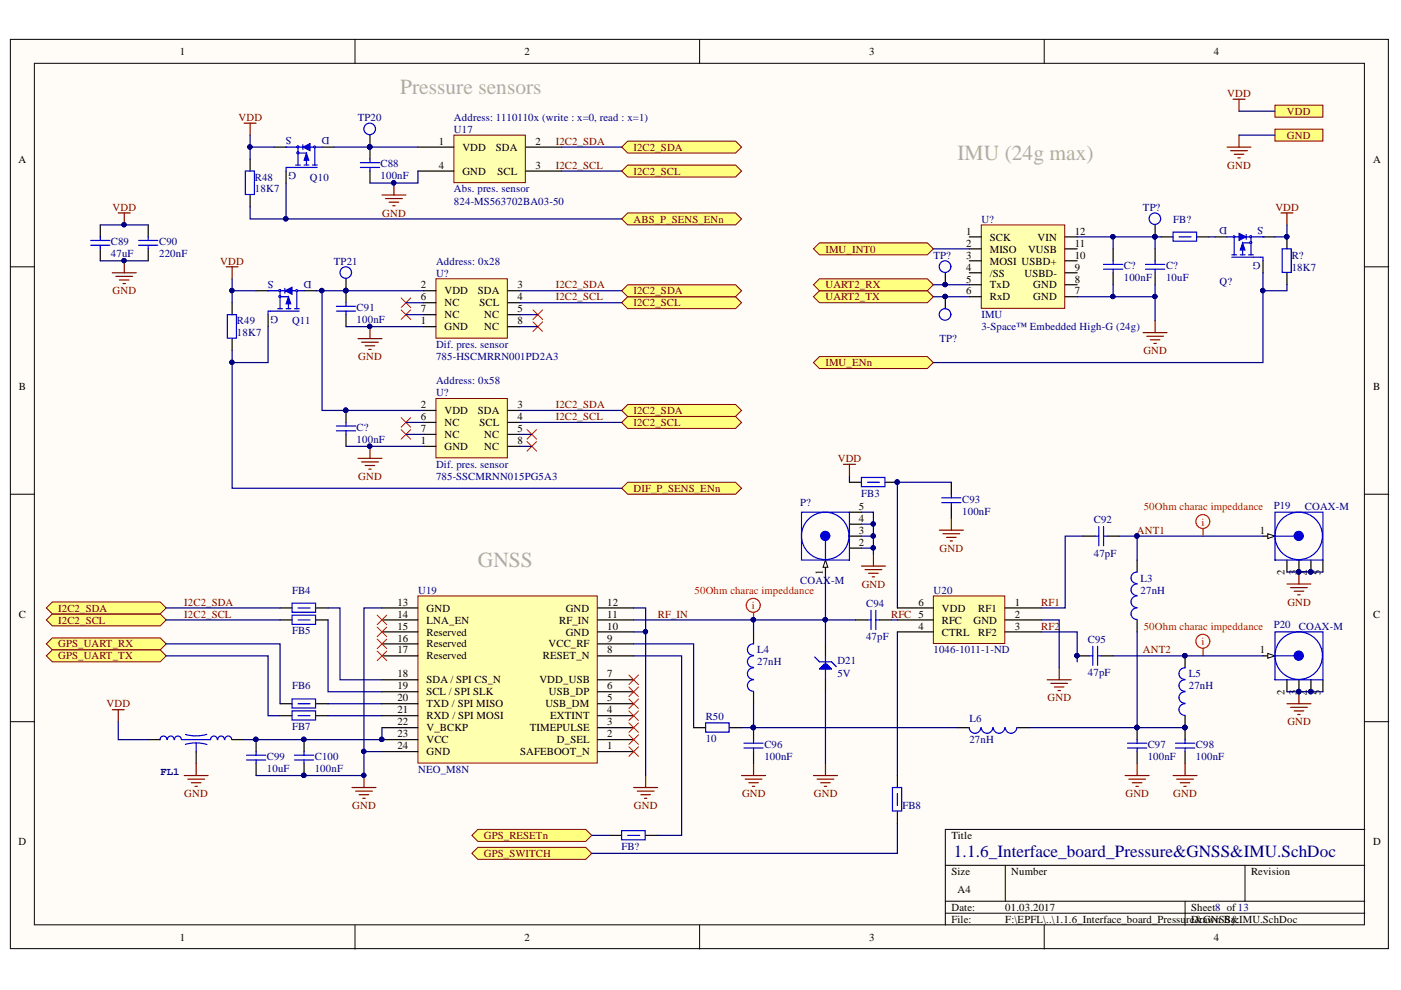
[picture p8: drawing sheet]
<svg xmlns="http://www.w3.org/2000/svg" width="297mm" height="210mm" viewBox="0 0 297 210" stroke-linecap="round" stroke-linejoin="round" font-family="sans-serif">
<defs><g id="words">
<g font-size="4.6" fill="#acb1a2">
<text x="84.8" y="20">Pressure sensors</text>
<text x="203" y="34">IMU (24g max)</text>
<text x="101.3" y="120.3">GNSS</text>
</g>
<text font-size="3.6" fill="#000080" x="202.2" y="181.6">1.1.6_Interface_board_Pressure&amp;GNSS&amp;IMU.SchDoc</text>
<g font-size="2.3">
<text x="38.1" y="11.7">1</text>
<text x="111.2" y="11.7">2</text>
<text x="184.3" y="11.7">3</text>
<text x="257.4" y="11.7">4</text>
<text x="3.9" y="34.5">A</text>
<text x="93" y="30.7">1</text>
<text x="93" y="35.7">4</text>
<text x="98" y="31.9">VDD</text>
<text x="105.1" y="31.9">SDA</text>
<text x="113.5" y="30.7">2</text>
<text x="113.5" y="35.7">3</text>
<text x="291.1" y="34.5">A</text>
<text x="98" y="37">GND</text>
<text x="105.5" y="37">SCL</text>
<text x="204.9" y="49.8">1</text>
<text x="204.9" y="52.3">2</text>
<text x="209.8" y="51">SCK</text>
<text x="209.8" y="53.6">MISO</text>
<text x="218" y="53.6">VUSB</text>
<text x="220" y="51">VIN</text>
<text x="227.9" y="49.8">12</text>
<text x="227.9" y="52.3">11</text>
<text x="204.9" y="57.4">4</text>
<text x="204.9" y="54.8">3</text>
<text x="204.9" y="59.9">5</text>
<text x="209.8" y="58.6">/SS</text>
<text x="209.8" y="56.1">MOSI USBD+</text>
<text x="217.2" y="58.6">USBD-</text>
<text x="227.9" y="54.8">10</text>
<text x="227.9" y="57.4">9</text>
<text x="227.9" y="59.9">8</text>
<text x="89.2" y="61.2">2</text>
<text x="89.2" y="63.7">6</text>
<text x="94.2" y="62.4">VDD</text>
<text x="94.2" y="65">NC</text>
<text x="101.3" y="62.4">SDA</text>
<text x="101.7" y="65">SCL</text>
<text x="109.7" y="61.2">3</text>
<text x="109.7" y="63.7">4</text>
<text x="204.9" y="62.4">6</text>
<text x="209.8" y="63.7">RxD</text>
<text x="209.8" y="61.2">TxD</text>
<text x="219.1" y="63.7">GND</text>
<text x="219.1" y="61.2">GND</text>
<text x="227.9" y="62.4">7</text>
<text x="89.2" y="68.8">1</text>
<text x="89.2" y="66.2">7</text>
<text x="94.2" y="70">GND</text>
<text x="94.2" y="67.5">NC</text>
<text x="102.7" y="67.5">NC</text>
<text x="102.7" y="70">NC</text>
<text x="109.7" y="66.2">5</text>
<text x="109.7" y="68.8">8</text>
<text x="4" y="82.7">B</text>
<text x="291.1" y="82.7">B</text>
<text x="89.2" y="86.5">2</text>
<text x="89.2" y="89">6</text>
<text x="94.2" y="87.8">VDD</text>
<text x="101.3" y="87.8">SDA</text>
<text x="109.7" y="86.5">3</text>
<text x="109.7" y="89">4</text>
<text x="89.2" y="94.1">1</text>
<text x="89.2" y="91.6">7</text>
<text x="94.2" y="95.4">GND</text>
<text x="94.2" y="90.3">NC</text>
<text x="94.2" y="92.8">NC</text>
<text x="101.7" y="90.3">SCL</text>
<text x="102.7" y="92.8">NC</text>
<text x="102.7" y="95.4">NC</text>
<text x="109.7" y="91.6">5</text>
<text x="109.7" y="94.1">8</text>
<text x="182.1" y="108.1">5</text>
<text x="182.1" y="113.2">3</text>
<text x="182.1" y="110.7">4</text>
<text x="267.1" y="113.2">1</text>
<text x="182.1" y="115.7">2</text>
<text x="174.5" y="121.9" transform="rotate(-90 174.5 121.9)">1</text>
<text x="272.4" y="121.9" transform="rotate(-90 272.4 121.9)">2</text>
<text x="274.9" y="121.9" transform="rotate(-90 274.9 121.9)">3</text>
<text x="277.4" y="121.9" transform="rotate(-90 277.4 121.9)">4</text>
<text x="280" y="121.9" transform="rotate(-90 280 121.9)">5</text>
<text x="4" y="130.9">C</text>
<text x="84.2" y="128.4">13</text>
<text x="84.2" y="130.9">14</text>
<text x="90.4" y="129.7">GND</text>
<text x="119.9" y="129.7">GND</text>
<text x="128.7" y="130.9">11</text>
<text x="128.7" y="128.4">12</text>
<text x="194.7" y="128.4">6</text>
<text x="199.7" y="129.7">VDD</text>
<text x="207.4" y="129.7">RF1</text>
<text x="215.2" y="128.4">1</text>
<text x="215.2" y="130.9">2</text>
<text x="291.1" y="130.9">C</text>
<text x="84.2" y="133.5">15</text>
<text x="84.2" y="136">16</text>
<text x="90.4" y="132.2">LNA_EN</text>
<text x="90.4" y="134.7">Reserved</text>
<text x="90.4" y="137.3">Reserved</text>
<text x="116.3" y="137.3">VCC_RF</text>
<text x="118.6" y="132.2">RF_IN</text>
<text x="119.9" y="134.7">GND</text>
<text x="128.7" y="136">9</text>
<text x="128.7" y="133.5">10</text>
<text x="194.7" y="133.5">4</text>
<text x="199.7" y="134.7">CTRL</text>
<text x="199.7" y="132.2">RFC</text>
<text x="206.4" y="132.2">GND</text>
<text x="207.4" y="134.7">RF2</text>
<text x="215.2" y="133.5">3</text>
<text x="84.2" y="138.6">17</text>
<text x="84.2" y="143.6">18</text>
<text x="90.4" y="139.8">Reserved</text>
<text x="115.1" y="139.8">RESET_N</text>
<text x="128.7" y="143.6">7</text>
<text x="128.7" y="138.6">8</text>
<text x="267.1" y="138.6">1</text>
<text x="84.2" y="146.2">19</text>
<text x="84.2" y="148.7">20</text>
<text x="90.4" y="144.9">SDA / SPI CS_N</text>
<text x="90.4" y="147.4">SCL / SPI SLK</text>
<text x="90.4" y="150">TXD / SPI MISO</text>
<text x="114.4" y="144.9">VDD_USB</text>
<text x="115.6" y="150">USB_DM</text>
<text x="116.4" y="147.4">USB_DP</text>
<text x="128.7" y="148.7">5</text>
<text x="128.7" y="146.2">6</text>
<text x="272.4" y="147.3" transform="rotate(-90 272.4 147.3)">2</text>
<text x="274.9" y="147.3" transform="rotate(-90 274.9 147.3)">3</text>
<text x="277.4" y="147.3" transform="rotate(-90 277.4 147.3)">4</text>
<text x="280" y="147.3" transform="rotate(-90 280 147.3)">5</text>
<text x="84.2" y="151.2">21</text>
<text x="84.2" y="153.8">22</text>
<text x="90.4" y="152.5">RXD / SPI MOSI</text>
<text x="90.4" y="155">V_BCKP</text>
<text x="112.3" y="155">TIMEPULSE</text>
<text x="116.6" y="152.5">EXTINT</text>
<text x="128.7" y="153.8">3</text>
<text x="128.7" y="151.2">4</text>
<text x="84.2" y="156.3">23</text>
<text x="84.2" y="158.8">24</text>
<text x="90.4" y="157.6">VCC</text>
<text x="90.4" y="160.1">GND</text>
<text x="110.3" y="160.1">SAFEBOOT_N</text>
<text x="118.1" y="157.6">D_SEL</text>
<text x="128.7" y="158.8">1</text>
<text x="128.7" y="156.3">2</text>
<text x="3.9" y="179.2">D</text>
<text x="201.7" y="177.9">Title</text>
<text x="291.1" y="179.2">D</text>
<text x="201.7" y="185.5">Size</text>
<text x="214.4" y="185.5">Number</text>
<text x="265.2" y="185.5">Revision</text>
<text x="203" y="189.3">A4</text>
<text x="201.7" y="193.1">Date:</text>
<text x="201.7" y="195.7">File:</text>
<text x="213.1" y="193.1">01.03.2017</text>
<text x="213.1" y="195.7">F:\EPFL\..\1.1.6_Interface_board_Pressu</text>
<text x="251.5" y="195.7">re&amp;GNSS&amp;IMU.SchDoc</text>
<text x="252.6" y="193.1">Sheet8 of13</text>
<text x="252.6" y="195.7">Drawn By:</text>
<text x="38.1" y="199.5">1</text>
<text x="111.2" y="199.5">2</text>
<text x="184.3" y="199.5">3</text>
<text x="257.4" y="199.5">4</text>
</g>
<g font-size="2.3" fill="#800000">
<text x="260.2" y="20.5">VDD</text>
<text x="50.6" y="25.6">VDD</text>
<text x="272.9" y="24.3">VDD</text>
<text x="272.9" y="29.4">GND</text>
<text x="117.8" y="35.7">I2C2_SCL</text>
<text x="117.8" y="30.7">I2C2_SDA</text>
<text x="134.3" y="31.9">I2C2_SDA</text>
<text x="260.2" y="35.7">GND</text>
<text x="134.3" y="37">I2C2_SCL</text>
<text x="23.9" y="44.7">VDD</text>
<text x="81" y="46">GND</text>
<text x="134.3" y="47.2">ABS_P_SENS_ENn</text>
<text x="270.4" y="44.7">VDD</text>
<text x="175" y="53.6">IMU_INT0</text>
<text x="46.7" y="56.1">VDD</text>
<text x="23.9" y="62.4">GND</text>
<text x="117.8" y="63.7">I2C2_SCL</text>
<text x="117.8" y="61.2">I2C2_SDA</text>
<text x="134.3" y="65">I2C2_SCL</text>
<text x="134.3" y="62.4">I2C2_SDA</text>
<text x="175" y="63.7">UART2_TX</text>
<text x="175" y="61.2">UART2_RX</text>
<text x="76" y="76.4">GND</text>
<text x="175" y="77.6">IMU_ENn</text>
<text x="242.4" y="75.1">GND</text>
<text x="117.8" y="89">I2C2_SCL</text>
<text x="117.8" y="86.5">I2C2_SDA</text>
<text x="134.3" y="87.8">I2C2_SDA</text>
<text x="134.3" y="90.3">I2C2_SCL</text>
<text x="76" y="101.7">GND</text>
<text x="177.6" y="97.9">VDD</text>
<text x="134.3" y="104.3">DIF_P_SENS_ENn</text>
<text x="241.1" y="113.2">ANT1</text>
<text x="199.2" y="117">GND</text>
<text x="182.7" y="124.6">GND</text>
<text x="12.3" y="129.7">I2C2_SDA</text>
<text x="39.1" y="130.9">I2C2_SCL</text>
<text x="39.1" y="128.4">I2C2_SDA</text>
<text x="139.5" y="130.9">RF_IN</text>
<text x="189" y="130.9">RFC 5</text>
<text x="220.8" y="128.4">RF1</text>
<text x="272.9" y="128.4">GND</text>
<text x="12.3" y="132.2">I2C2_SCL</text>
<text x="12.3" y="137.3">GPS_UART_RX</text>
<text x="220.8" y="133.5">RF2</text>
<text x="12.3" y="139.8">GPS_UART_TX</text>
<text x="242.3" y="138.6">ANT2</text>
<text x="22.6" y="150">VDD</text>
<text x="222.1" y="148.7">GND</text>
<text x="272.9" y="153.8">GND</text>
<text x="39.1" y="169">GND</text>
<text x="74.7" y="171.6">GND</text>
<text x="134.4" y="171.6">GND</text>
<text x="157.3" y="169">GND</text>
<text x="172.5" y="169">GND</text>
<text x="238.6" y="169">GND</text>
<text x="248.8" y="169">GND</text>
<text x="102.6" y="177.9">GPS_RESETn</text>
<text x="102.6" y="181.7">GPS_SWITCH</text>
</g>
<g font-size="2.3" fill="#000080">
<text x="61.8" y="29.1" transform="rotate(-180 61.8 29.1)">S</text>
<text x="69.9" y="29.1" transform="rotate(-180 69.9 29.1)">D</text>
<text x="75.9" y="25.6">TP20</text>
<text x="96.3" y="28.1">U17</text>
<text x="96.3" y="25.6">Address: 1110110x (write : x=0, read : x=1)</text>
<text x="80.7" y="35.5">C88</text>
<text x="54" y="38.3">R48</text>
<text x="54" y="40.8">18K7</text>
<text x="62.8" y="36.5" transform="rotate(-180 62.8 36.5)">G</text>
<text x="65.7" y="38.3">Q10</text>
<text x="80.7" y="38">100nF</text>
<text x="96.3" y="40.8">Abs. pres. sensor</text>
<text x="96.3" y="43.4">824-MS563702BA03-50</text>
<text x="208.1" y="47.2">U?</text>
<text x="242.3" y="44.7">TP?</text>
<text x="248.8" y="47.2">FB?</text>
<text x="23.5" y="52">C89</text>
<text x="33.7" y="52">C90</text>
<text x="260.2" y="48.2" transform="rotate(-180 260.2 48.2)">D</text>
<text x="267.8" y="48.2" transform="rotate(-180 267.8 48.2)">S</text>
<text x="23.5" y="54.6">47uF</text>
<text x="33.7" y="54.6">220nF</text>
<text x="58" y="59.6" transform="rotate(-180 58 59.6)">S</text>
<text x="66.1" y="59.6" transform="rotate(-180 66.1 59.6)">D</text>
<text x="70.8" y="56.1">TP21</text>
<text x="92.4" y="58.6">U?</text>
<text x="92.4" y="56.1">Address: 0x28</text>
<text x="197.9" y="54.8">TP?</text>
<text x="238.3" y="57.1">C?</text>
<text x="238.3" y="59.6">100nF</text>
<text x="247.2" y="57.1">C?</text>
<text x="247.2" y="59.6">10uF</text>
<text x="267.3" y="55.5" transform="rotate(-180 267.3 55.5)">G</text>
<text x="273.9" y="54.8">R?</text>
<text x="273.9" y="57.4">18K7</text>
<text x="75.6" y="66">C91</text>
<text x="258.6" y="60.4">Q?</text>
<text x="50.2" y="68.8">R49</text>
<text x="50.2" y="71.3">18K7</text>
<text x="59" y="67" transform="rotate(-180 59 67)">G</text>
<text x="61.9" y="68.8">Q11</text>
<text x="75.6" y="68.5">100nF</text>
<text x="208.1" y="70">3-Space™ Embedded High-G (24g)</text>
<text x="208.1" y="67.5">IMU</text>
<text x="92.4" y="76.4">785-HSCMRRN001PD2A3</text>
<text x="92.4" y="73.8">Dif. pres. sensor</text>
<text x="199.2" y="72.6">TP?</text>
<text x="92.4" y="84">U?</text>
<text x="92.4" y="81.4">Address: 0x58</text>
<text x="75.6" y="91.3">C?</text>
<text x="75.6" y="93.9">100nF</text>
<text x="92.4" y="101.7">785-SSCMRNN015PG5A3</text>
<text x="92.4" y="99.2">Dif. pres. sensor</text>
<text x="169.7" y="107.4">P?</text>
<text x="182.6" y="105.3">FB3</text>
<text x="204" y="106.6">C93</text>
<text x="270.1" y="107.9">P19</text>
<text x="204" y="109.2">100nF</text>
<text x="231.9" y="110.9">C92</text>
<text x="276.7" y="108.1">COAX-M</text>
<text x="231.9" y="118">47pF</text>
<text x="61.9" y="125.9">FB4</text>
<text x="88.6" y="125.9">U19</text>
<text x="169.7" y="123.9">COAX-M</text>
<text x="197.9" y="125.9">U20</text>
<text x="241.8" y="123.3">L3</text>
<text x="241.8" y="125.9">27nH</text>
<text x="183.6" y="128.7">C94</text>
<text x="61.9" y="134.5">FB5</text>
<text x="183.6" y="135.8">47pF</text>
<text x="230.7" y="136.3">C95</text>
<text x="270.1" y="133.2">P20</text>
<text x="275.4" y="133.5">COAX-M</text>
<text x="160.5" y="138.6">L4</text>
<text x="160.5" y="141.1">27nH</text>
<text x="177.5" y="140.8">D21</text>
<text x="177.5" y="143.6">5V</text>
<text x="197.9" y="138.6">1046-1011-1-ND</text>
<text x="230.7" y="143.4">47pF</text>
<text x="252.1" y="143.6">L5</text>
<text x="61.9" y="146.2">FB6</text>
<text x="252.1" y="146.2">27nH</text>
<text x="61.9" y="154.8">FB7</text>
<text x="149.6" y="152.7">R50</text>
<text x="205.5" y="153">L6</text>
<text x="56.6" y="161.1">C99</text>
<text x="66.7" y="161.1">C100</text>
<text x="149.6" y="157.3">10</text>
<text x="162.1" y="158.6">C96</text>
<text x="162.1" y="161.1">100nF</text>
<text x="205.5" y="157.6">27nH</text>
<text x="243.3" y="158.6">C97</text>
<text x="243.3" y="161.1">100nF</text>
<text x="253.6" y="158.6">C98</text>
<text x="253.6" y="161.1">100nF</text>
<text x="34" y="164.2">FL1</text>
<text x="56.6" y="163.7">10uF</text>
<text x="66.7" y="163.7">100nF</text>
<text x="88.6" y="164">NEO_M8N</text>
<text x="191.3" y="171.6">FB8</text>
<text x="131.8" y="180.2">FB?</text>
</g>
<g font-size="2.3" fill="#f00">
<text x="242.5" y="108.1">50Ohm charac impeddance</text>
<text x="254.8" y="111.4">i</text>
<text x="147.3" y="125.9">50Ohm charac impeddance</text>
<text x="159.4" y="129.2">i</text>
<text x="242.5" y="133.5">50Ohm charac impeddance</text>
<text x="254.8" y="136.8">i</text>
</g>
</g></defs>
<g fill="#fffcf8" stroke="#000" stroke-width=".21">
<path d="M2.2 8.3h292.2v192.8h-292.2z"/>
<path d="M7.3 13.4h282v182.7h-282z"/>
</g>
<g fill="none" stroke="#000" stroke-width=".21">
<path d="M75.3 8.3v5.1M148.3 8.3v5.1M221.4 8.3v5.1M2.2 56.6h5.1M289.4 56.6h5.1M2.2 104.8h5.1M289.4 104.8h5.1M2.2 153h5.1M289.4 153h5.1M289.4 175.9h-89v20.3M75.3 196.2v5M148.3 196.2v5"/>
<path d="M200.4 183.5h89M200.4 191.1h89M200.4 193.6h89M213.1 183.5v7.6M221.4 196.2v5M251.3 191.1v5.1M264 183.5v7.6"/>
</g>
<path d="M96.2 28.7h15.2v10h-15.2z" fill="#ffffb0" stroke="#800000" stroke-width=".21"/>
<path d="M88.6 31.2h7.6M88.6 36.3h7.6M111.5 31.2h7.6M111.5 36.3h7.6" fill="none" stroke="#000" stroke-width=".25"/>
<path d="M83.5 38.8v2.5M81 41.3h5.1M81.7 42.1h3.6M82.5 42.9h2M83.3 43.6h.5" fill="none" stroke="#800000" stroke-width=".25"/>
<circle cx="83.5" cy="38.8" r=".46" fill="#000080" stroke="#000080" stroke-width=".21"/>
<g fill="#ffff80" stroke="#800000" stroke-width=".21">
<path d="M131.8 36.3l1.3-1.3h22.9l1.2 1.3-1.2 1.2h-22.9z" fill-rule="evenodd"/>
<path d="M131.8 31.2l1.3-1.3h22.9l1.2 1.3-1.2 1.3h-22.9z" fill-rule="evenodd"/>
</g>
<path d="M78.4 31.2v2.5M78.4 36.3v2.5" fill="none" stroke="#000" stroke-width=".25"/>
<circle cx="78.4" cy="31.2" r=".47" fill="#000080" stroke="#000080" stroke-width=".21"/>
<path d="M76.4 34.5h4.1M76.4 35.5h4.1M78.4 33.7v.8M78.4 35.5v.8" fill="none" stroke="#00f" stroke-width=".25"/>
<path d="M88.6 126.4h38v35.4h-38z" fill="#ffffb0" stroke="#800000" stroke-width=".21"/>
<g fill="none" stroke="#000" stroke-width=".25">
<path d="M59.4 131.4h2.5M59.4 128.9h2.5M67 131.4h2.5M67 128.9h2.5M81 139.1h7.6M81 136.5h7.6M81 134h7.6M81 131.4h7.6M81 128.9h7.6M126.7 139.1h7.7M126.7 136.5h7.7M126.7 134h7.7"/>
<path d="M126.7 131.4h7.7M126.7 128.9h7.7M31.4 156.8h2.6M41.6 159.4v2.5M49.2 156.8h2.6M54.3 156.8v2.6M59.4 151.7h2.5M59.4 149.2h2.5M64.5 156.8v2.6M67 151.7h2.5M67 149.2h2.5M81 159.4h7.6"/>
<path d="M81 156.8h7.6M81 154.3h7.6M81 151.7h7.6M81 149.2h7.6M81 146.7h7.6M81 144.1h7.6M126.7 159.4h7.7M126.7 156.8h7.7M126.7 154.3h7.7M126.7 151.7h7.7M126.7 149.2h7.7M126.7 146.7h7.7"/>
<path d="M126.7 144.1h7.7M54.3 161.9v2.5M64.5 161.9v2.5"/>
</g>
<g fill="#000080" stroke="#000080" stroke-width=".21">
<circle cx="80.9" cy="156.8" r=".46"/>
<circle cx="77.1" cy="164.4" r=".46"/>
<circle cx="54.2" cy="156.8" r=".46"/>
<circle cx="64.4" cy="164.4" r=".46"/>
<circle cx="64.4" cy="156.8" r=".46"/>
</g>
<g fill="none" stroke="#800000" stroke-width=".25">
<path d="M23.8 150.5h2.5M25.1 150.5v2.5M39 164.4h5.1M39.8 165.2h3.6M40.6 166h2M41.3 166.7h.5M41.6 161.9v2.5M74.6 167h5.1M75.4 167.7h3.5M76.2 168.5h2M76.9 169.3h.5M77.2 164.4v2.6"/>
<path d="M134.4 167h5M135.1 167.7h3.6M135.9 168.5h2M136.6 169.3h.5M136.9 164.4v2.6"/>
</g>
<g fill="none" stroke="#f00" stroke-width=".21">
<path d="M80 138l2 2.1M80 135.5l2 2M80 133l2 2M80 130.4l2 2.1M82 138l-2 2.1M82 135.5l-2 2M82 133l-2 2M82 130.4l-2 2.1M133.3 158.3l2.1 2.1M133.3 155.8l2.1 2M133.3 153.3l2.1 2M133.3 150.7l2.1 2.1"/>
<path d="M133.3 148.2l2.1 2M133.3 145.7l2.1 2M133.3 143.1l2.1 2M135.4 158.3l-2.1 2.1M135.4 155.8l-2.1 2M135.4 153.3l-2.1 2M135.4 150.7l-2.1 2.1M135.4 148.2l-2.1 2M135.4 145.7l-2.1 2M135.4 143.1l-2.1 2"/>
</g>
<g fill="none" stroke="#00f" stroke-width=".25">
<path d="M61.9 130.4h5v2h-5zM61.9 127.9h5v1.9h-5zM63.2 131.4h2.5M63.2 128.9h2.5M35.4 156.8a.72 .72 0 0 0-.7-.7 .72 .72 0 0 0-.8 .7M36.9 156.8a.71 .71 0 0 0-.7-.7 .71 .71 0 0 0-.7 .7M38.4 156.8a.72 .72 0 0 0-.7-.7 .72 .72 0 0 0-.7 .7M39.3 157.8l1.3-.2 1.3-.1 2 .4M41.6 157.6v1.8M43.8 155.7l-1.9 .3h-1.3l-1.3-.3M46.1 156.8a.71 .71 0 0 0-.8-.7 .71 .71 0 0 0-.7 .7h-6.1M47.6 156.8a.71 .71 0 0 0-.7-.7 .71 .71 0 0 0-.7 .7"/>
<path d="M49.1 156.8a.72 .72 0 0 0-.7-.7 .72 .72 0 0 0-.7 .7M54.3 159.4v.7M61.9 150.7h5v2h-5zM61.9 148.2h5v1.9h-5zM63.2 151.7h2.5M63.2 149.2h2.5M64.5 159.4v.7M52.3 160.1h4M52.3 161.1h4M54.3 161.1v.8M62.4 160.1h4.1M62.4 161.1h4.1"/>
<path d="M64.5 161.1v.8"/>
</g>
<g fill="#ffff80" stroke="#800000" stroke-width=".21">
<path d="M9.8 131.4l1.3-1.2h22.9l1.2 1.2-1.2 1.3h-22.9z" fill-rule="evenodd"/>
<path d="M9.8 128.9l1.3-1.3h22.9l1.2 1.3-1.2 1.3h-22.9z" fill-rule="evenodd"/>
<path d="M9.8 136.5l1.3-1.3h22.9l1.2 1.3-1.2 1.3h-22.9z" fill-rule="evenodd"/>
<path d="M9.8 139.1l1.3-1.3h22.9l1.2 1.3-1.2 1.2h-22.9z" fill-rule="evenodd"/>
</g>
<g fill="none" stroke="#00f" stroke-width=".25">
<path d="M159.8 139.1a1.22 1.22 0 0 0-1.3 1.2 1.22 1.22 0 0 0 1.3 1.2M159.8 136.5a1.22 1.22 0 0 0-1.3 1.2 1.22 1.22 0 0 0 1.3 1.3M172.7 139.3l1 1h2.6l1 1M175 139.1v5M159.8 144.1a1.22 1.22 0 0 0-1.3 1.2 1.22 1.22 0 0 0 1.3 1.3M159.8 141.6a1.23 1.23 0 0 0-1.3 1.2 1.23 1.23 0 0 0 1.3 1.3M174 141.6h2M174.3 141.8v-.5h1.5v.5M174.5 141.8v-.7h1v.7M174.8 140.8l-1.1 1h2.6l-1-1M174.8 140.8h.5M174.8 140.8v1"/>
<path d="M175.3 140.8v1"/>
</g>
<path d="M159.8 134v2.5M175 136.5v2.6M159.8 146.7v2.5M175 144.1v2.6" fill="none" stroke="#000" stroke-width=".25"/>
<path d="M157.2 164.4h5.1M158 165.2h3.5M158.8 166h2M159.5 166.7h.5M159.8 161.9v2.5M172.5 164.4h5.1M173.2 165.2h3.6M174 166h2M174.8 166.7h.5M175 161.9v2.5" fill="none" stroke="#800000" stroke-width=".25"/>
<path d="M197.9 126.4h15.1v10h-15.1z" fill="#ffffb0" stroke="#800000" stroke-width=".21"/>
<g fill="none" stroke="#000" stroke-width=".25">
<path d="M229.7 113.7h2.5M234.7 113.7h2.6M267.8 113.7h2.5M280.5 118.8v2.5M181.4 131.4h2.5M186.5 131.4h2.5M190.3 128.9h7.6M190.3 131.4h7.6M190.3 134h7.6M213.1 128.9h7.7M213.1 131.4h7.7M213.1 134h7.7"/>
<path d="M228.4 139.1h2.5M233.5 139.1h2.5M251.3 139.1v2.5M147.1 154.3h2.5M154.7 154.3h2.5M203 154.3h2.5M215.7 154.3h2.5M241.1 154.3v2.5M241.1 159.4v2.5M251.3 151.7v5.1M251.3 159.4v2.5"/>
</g>
<g fill="none" stroke="#800000" stroke-width=".25">
<path d="M178.8 98.4h2.6M180.1 98.4v2.6M222 144.1h5.1M222.8 144.9h3.6M223.6 145.7h2M224.3 146.4h.5M224.6 141.6v2.5M238.6 164.4h5M239.3 165.2h3.6M240.1 166h2M240.8 166.7h.5M241.1 161.9v2.5"/>
<path d="M248.7 164.4h5.1M249.5 165.2h3.5M250.2 166h2.1M251 166.7h.5M251.3 161.9v2.5"/>
</g>
<g fill="#000080" stroke="#000080" stroke-width=".21">
<circle cx="228.3" cy="139" r=".46"/>
<circle cx="251.2" cy="154.2" r=".46"/>
<circle cx="251.2" cy="139" r=".46"/>
<circle cx="241" cy="154.2" r=".46"/>
</g>
<g fill="none" stroke="#00f" stroke-width=".25">
<path d="M232.2 113.7h.8M233 111.6v4.1M234 111.6v4.1M234 113.7h.7M183.9 131.4h.8M184.7 129.4v4.1M185.7 129.4v4.1M185.7 131.4h.8M230.9 139.1h.8M231.7 137v4.1M232.7 137v4.1M232.7 139.1h.8"/>
<path d="M149.6 153.3h5v1.9h-5zM208 154.3a1.23 1.23 0 0 1-1.3 1.2 1.23 1.23 0 0 1-1.2-1.2M210.5 154.3a1.22 1.22 0 0 1-1.2 1.2 1.22 1.22 0 0 1-1.2-1.2M213 154.3a1.22 1.22 0 0 1-1.2 1.2 1.22 1.22 0 0 1-1.2-1.2M215.6 154.3a1.22 1.22 0 0 1-1.2 1.2 1.22 1.22 0 0 1-1.3-1.2M239.1 157.6h4M239.1 158.6h4M241.1 156.8v.8M241.1 158.6v.8M249.2 157.6h4.1M249.2 158.6h4.1M251.3 149.2a1.23 1.23 0 0 0-1.3 1.2 1.23 1.23 0 0 0 1.3 1.3"/>
<path d="M251.3 146.7a1.22 1.22 0 0 0-1.3 1.2 1.22 1.22 0 0 0 1.3 1.2M251.3 144.1a1.22 1.22 0 0 0-1.3 1.2 1.22 1.22 0 0 0 1.3 1.3M251.3 141.6a1.23 1.23 0 0 0-1.3 1.2 1.23 1.23 0 0 0 1.3 1.3M251.3 156.8v.8M251.3 158.6v.8"/>
<circle cx="275.4" cy="113.6" r="5"/>
</g>
<circle cx="275.4" cy="113.6" r=".97" fill="#00f" stroke="#00f" stroke-width=".25"/>
<path d="M268.8 113.2l1.5 .5-1.5 .5z" fill="#fffcf8"/>
<path d="M268.8 113.2l1.5 .5-1.5 .5z" fill="none" stroke="#000" stroke-width=".21"/>
<path d="M272.9 118.8v2.5M275.4 118.8v2.5M277.9 118.8v2.5M267.8 139.1h2.5M280.5 144.1v2.6" fill="none" stroke="#000" stroke-width=".25"/>
<g fill="#000080" stroke="#000080" stroke-width=".21">
<circle cx="275.3" cy="121.3" r=".46"/>
<circle cx="277.9" cy="121.3" r=".46"/>
</g>
<g fill="none" stroke="#00f" stroke-width=".25">
<path d="M270.3 108.6h10.2v10.2h-10.2zM270.3 113.7h4.1"/>
<circle cx="275.3" cy="139" r="5"/>
</g>
<circle cx="275.3" cy="139" r=".97" fill="#00f" stroke="#00f" stroke-width=".25"/>
<path d="M268.8 138.5l1.5 .6-1.5 .5z" fill="#fffcf8"/>
<path d="M268.8 138.5l1.5 .6-1.5 .5z" fill="none" stroke="#000" stroke-width=".21"/>
<path d="M241.1 118.8v2.5M241.1 131.4v2.6M272.9 144.1v2.6M275.4 144.1v2.6M277.9 144.1v2.6" fill="none" stroke="#000" stroke-width=".25"/>
<g fill="#000080" stroke="#000080" stroke-width=".21">
<circle cx="275.3" cy="146.6" r=".46"/>
<circle cx="277.9" cy="146.6" r=".46"/>
<circle cx="275.3" cy="121.3" r=".46"/>
<circle cx="159.7" cy="131.4" r=".46"/>
</g>
<path d="M241.1 128.9a1.22 1.22 0 0 0-1.3 1.2 1.22 1.22 0 0 0 1.3 1.2M241.1 126.4a1.23 1.23 0 0 0-1.3 1.2 1.23 1.23 0 0 0 1.3 1.2M241.1 123.8a1.22 1.22 0 0 0-1.3 1.2 1.22 1.22 0 0 0 1.3 1.3M241.1 121.3a1.22 1.22 0 0 0-1.3 1.2 1.22 1.22 0 0 0 1.3 1.2M270.3 134h10.2v10.1h-10.2zM270.3 139.1h4.1" fill="none" stroke="#00f" stroke-width=".25"/>
<path d="M272.9 123.8h5M273.6 124.6h3.6M274.4 125.3h2M275.1 126.1h.6M275.4 121.3v2.5M272.9 149.2h5M273.6 150h3.6M274.4 150.7h2M275.1 151.5h.6M275.4 146.7v2.5" fill="none" stroke="#800000" stroke-width=".25"/>
<g fill="none" stroke="#f00" stroke-width=".25">
<path d="M255.1 112.2v1.5M159.8 129.9v1.5M255.1 137.5v1.6"/>
<circle cx="255" cy="110.6" r="1.47"/>
<circle cx="159.7" cy="128.3" r="1.48"/>
<circle cx="255" cy="136" r="1.47"/>
</g>
<path d="M100 180.9l1.3-1.2h22.9l1.3 1.2-1.3 1.3h-22.9z" fill-rule="evenodd" fill="#ffff80" stroke="#800000" stroke-width=".21"/>
<path d="M73.4 61.6v2.6M73.4 66.7v2.6M180.1 102.3h2.5M187.7 102.3h2.6M201.7 102.3v2.5M201.7 107.3v2.6M159.8 154.3v2.5M159.8 159.4v2.5M190.3 164.4v2.6M190.3 172v2.6" fill="none" stroke="#000" stroke-width=".25"/>
<g fill="none" stroke="#00f" stroke-width=".25">
<path d="M71.3 64.9h4.1M71.3 66h4.1M73.4 64.2v.7M73.4 66v.7M182.6 101.2h5v2h-5zM183.9 102.3h2.6M199.7 105.6h4M199.7 106.6h4M201.7 104.8v.8M201.7 106.6v.7M157.7 157.6h4.1M157.7 158.6h4.1"/>
<path d="M159.8 156.8v.8M159.8 158.6v.8M189.2 167h2v4.9h-2zM190.3 168.2v2.6"/>
</g>
<g fill="#000080" stroke="#000080" stroke-width=".21">
<circle cx="190.2" cy="102.2" r=".46"/>
<circle cx="159.7" cy="154.2" r=".46"/>
<circle cx="78.4" cy="69.2" r=".46"/>
<circle cx="73.3" cy="61.6" r=".46"/>
</g>
<path d="M75.9 71.8h5.1M76.7 72.6h3.5M77.4 73.3h2.1M78.2 74.1h.5M78.4 69.3v2.5M199.2 112.4h5M199.9 113.2h3.6M200.7 113.9h2M201.4 114.7h.6M201.7 109.9v2.5" fill="none" stroke="#800000" stroke-width=".25"/>
<path d="M85 63.2l2.1 2M85 65.7l2.1 2M87.1 63.2l-2.1 2M87.1 65.7l-2.1 2M113 68.2l2 2.1M115 68.2l-2 2.1" fill="none" stroke="#f00" stroke-width=".21"/>
<path d="M100 177.1l1.3-1.2h22.9l1.3 1.2-1.3 1.3h-22.9z" fill-rule="evenodd" fill="#ffff80" stroke="#800000" stroke-width=".21"/>
<path d="M51.8 26.1h2.5M53 26.1v2.6" fill="none" stroke="#800000" stroke-width=".25"/>
<path d="M131.8 46.4l1.3-1.3h22.9l1.2 1.3-1.2 1.3h-22.9z" fill-rule="evenodd" fill="#ffff80" stroke="#800000" stroke-width=".21"/>
<path d="M53 33.7v2.6M58.1 31.2h2.6M60.7 36.3v2.5M68.3 31.2h2.5M78.4 28.7v2.5M53 41.3v2.6" fill="none" stroke="#000" stroke-width=".25"/>
<g fill="none" stroke="#00f" stroke-width=".25">
<path d="M52 36.3h1.9v4.9h-1.9zM60.7 31.2h.1M61.2 35.5h-.5v.8M62.7 35.5h4.6M62.7 35h1M63.2 32.5v2.5M64.5 35h1M65 32.5v2.5M66.2 35h1.1M66.8 31.2h1.5"/>
<circle cx="78.4" cy="27.3" r="1.23"/>
</g>
<circle cx="78.4" cy="31.2" r=".47" fill="#000080" stroke="#000080" stroke-width=".21"/>
<path d="M65 32.5l.5 1.5h-1z" fill="#00f"/>
<path d="M65 32.5l.5 1.5h-1z" fill="none" stroke="#00f" stroke-width=".21"/>
<path d="M63.2 31.2h2.5M64.2 30.7v1" fill="none" stroke="#00f" stroke-width=".25"/>
<path d="M64.2 31.2l1.5-.8v1.6z" fill="#00f"/>
<path d="M64.2 31.2l1.5-.8v1.6z" fill="none" stroke="#00f" stroke-width=".21"/>
<path d="M63.2 32.5h1.8" fill="none" stroke="#00f" stroke-width=".25"/>
<circle cx="63.1" cy="32.4" r=".2" fill="#c0c0c0" stroke="#00f" stroke-width=".21"/>
<path d="M61.2 35.5h1.5" fill="none" stroke="#00f" stroke-width=".25"/>
<circle cx="63.1" cy="31.2" r=".21" fill="#c0c0c0" stroke="#00f" stroke-width=".21"/>
<path d="M60.7 31.2h2.5v1.3M65.7 31.2h1.1v3.8" fill="none" stroke="#00f" stroke-width=".25"/>
<g fill="#c0c0c0" stroke="#00f" stroke-width=".21">
<circle cx="66.7" cy="31.2" r=".21"/>
<circle cx="63.1" cy="31.2" r=".21"/>
<circle cx="63.1" cy="32.4" r=".2"/>
</g>
<path d="M47.9 56.6h2.6M49.2 56.6v2.5" fill="none" stroke="#800000" stroke-width=".25"/>
<path d="M49.2 64.2v2.5M49.2 71.8v2.5M54.3 61.6h2.5M56.8 66.7v2.6M64.5 61.6h2.5" fill="none" stroke="#000" stroke-width=".25"/>
<path d="M48.2 66.7h1.9v5h-1.9zM56.8 61.6h.1M57.3 66h-.5v.7M58.9 66h4.5M58.9 65.5h1M59.4 62.9v2.6M60.7 65.5h1M61.2 62.9v2.6M62.4 65.5h1M62.9 61.6h1.6" fill="none" stroke="#00f" stroke-width=".25"/>
<path d="M61.2 62.9l.5 1.5h-1z" fill="#00f"/>
<path d="M61.2 62.9l.5 1.5h-1z" fill="none" stroke="#00f" stroke-width=".21"/>
<path d="M59.4 61.6h2.5M60.4 61.1v1.1" fill="none" stroke="#00f" stroke-width=".25"/>
<path d="M60.4 61.6l1.5-.7v1.5z" fill="#00f"/>
<path d="M60.4 61.6l1.5-.7v1.5z" fill="none" stroke="#00f" stroke-width=".21"/>
<path d="M59.4 62.9h1.8" fill="none" stroke="#00f" stroke-width=".25"/>
<circle cx="59.3" cy="62.9" r=".2" fill="#c0c0c0" stroke="#00f" stroke-width=".21"/>
<path d="M57.3 66h1.6" fill="none" stroke="#00f" stroke-width=".25"/>
<circle cx="59.3" cy="61.6" r=".21" fill="#c0c0c0" stroke="#00f" stroke-width=".21"/>
<path d="M56.8 61.6h2.6v1.3M61.9 61.6h1v3.9" fill="none" stroke="#00f" stroke-width=".25"/>
<g fill="#c0c0c0" stroke="#00f" stroke-width=".21">
<circle cx="62.9" cy="61.6" r=".21"/>
<circle cx="59.3" cy="61.6" r=".21"/>
<circle cx="59.3" cy="62.9" r=".2"/>
</g>
<path d="M131.8 103.5l1.3-1.2h22.9l1.2 1.2-1.2 1.3h-22.9z" fill-rule="evenodd" fill="#ffff80" stroke="#800000" stroke-width=".21"/>
<path d="M21.3 47.7v2.5M21.3 52.8v2.5M31.4 47.7v2.5M31.4 52.8v2.5M73.4 59.1v2.5" fill="none" stroke="#000" stroke-width=".25"/>
<g fill="#000080" stroke="#000080" stroke-width=".21">
<circle cx="73.3" cy="61.6" r=".46"/>
<circle cx="26.3" cy="47.6" r=".46"/>
<circle cx="26.3" cy="55.2" r=".46"/>
</g>
<g fill="none" stroke="#00f" stroke-width=".25">
<path d="M19.2 51h4.1M19.2 52h4.1M21.3 50.2v.8M21.3 52v.8M29.4 51h4.1M29.4 52h4.1M31.4 50.2v.8M31.4 52v.8"/>
<circle cx="73.3" cy="57.8" r="1.22"/>
</g>
<g fill="none" stroke="#800000" stroke-width=".25">
<path d="M260.2 31.2h5M260.9 32h3.6M261.4 21h2.6M261.7 32.7h2M262.4 33.5h.5M262.7 21v2.6M262.7 28.7v2.5M23.8 57.8h5.1M24.6 58.6h3.5M25.1 45.1h2.5M25.3 59.4h2.1M26.3 45.1v2.6"/>
<path d="M26.3 55.3v2.5M26.1 60.1h.5"/>
</g>
<g fill="#ffff80" stroke="#800000" stroke-width=".21">
<path d="M270.3 22.3h10.2v2.5h-10.2z" fill-rule="evenodd"/>
<path d="M270.3 27.4h10.2v2.5h-10.2z" fill-rule="evenodd"/>
</g>
<path d="M208.1 47.7h17.6v17.7h-17.6z" fill="#ffffb0" stroke="#800000" stroke-width=".21"/>
<g fill="none" stroke="#000" stroke-width=".25">
<path d="M205.5 57.8h2.6M205.5 50.2h2.6M205.5 52.8h2.6M205.5 55.3h2.6M225.8 57.8h2.6M225.8 50.2h2.6M225.8 52.8h2.6M225.8 55.3h2.6M236 52.8v2.5M236 57.8v2.6M246.2 50.2h2.5M253.8 50.2h2.5"/>
<path d="M257.6 50.2h2.6M267.8 50.2h2.5M267.8 55.3v2.5M272.9 50.2v2.6M272.9 57.8v2.6M205.5 62.9h2.6M205.5 60.4h2.6M225.8 62.9h2.6M225.8 60.4h2.6"/>
</g>
<g fill="none" stroke="#00f" stroke-width=".25">
<path d="M234 56.1h4M234 57.1h4M236 55.3v.8M236 57.1v.7M248.7 49.2h5v1.9h-5zM250 50.2h2.5M260.2 50.2h1.5M261.2 54.5h4.5M261.2 54h1M262.9 54h1.1M263.5 51.5v2.5M264.7 54h1"/>
<path d="M265.2 51.5v2.5M267.3 54.5h.5v.8M267.8 50.2h.1M271.8 52.8h2v5h-2z"/>
</g>
<path d="M271.6 45.1h2.5M272.9 45.1v2.6M242.4 70.5h5M243.1 71.3h3.6M243.9 72.1h2M244.6 72.8h.6M244.9 68v2.5" fill="none" stroke="#800000" stroke-width=".25"/>
<circle cx="272.8" cy="50.2" r=".46" fill="#000080" stroke="#000080" stroke-width=".21"/>
<path d="M263.5 51.5l.5 1.5h-1.1z" fill="#00f"/>
<path d="M263.5 51.5l.5 1.5h-1.1z" fill="none" stroke="#00f" stroke-width=".21"/>
<path d="M262.7 50.2h2.5M264.2 49.7v1" fill="none" stroke="#00f" stroke-width=".25"/>
<path d="M262.7 49.5l1.5 .7-1.5 .8z" fill="#00f"/>
<path d="M262.7 49.5l1.5 .7-1.5 .8z" fill="none" stroke="#00f" stroke-width=".21"/>
<path d="M263.5 51.5h1.7" fill="none" stroke="#00f" stroke-width=".25"/>
<circle cx="265.2" cy="51.4" r=".2" fill="#c0c0c0" stroke="#00f" stroke-width=".21"/>
<path d="M265.7 54.5h1.6" fill="none" stroke="#00f" stroke-width=".25"/>
<circle cx="265.2" cy="50.2" r=".21" fill="#c0c0c0" stroke="#00f" stroke-width=".21"/>
<path d="M262.7 50.2h-1v3.8M267.8 50.2h-2.6v1.3" fill="none" stroke="#00f" stroke-width=".25"/>
<g fill="#c0c0c0" stroke="#00f" stroke-width=".21">
<circle cx="261.6" cy="50.2" r=".21"/>
<circle cx="265.2" cy="50.2" r=".21"/>
<circle cx="265.2" cy="51.4" r=".2"/>
</g>
<path d="M244.9 47.7v2.5M244.9 52.8v2.5M244.9 57.8v2.6" fill="none" stroke="#000" stroke-width=".25"/>
<circle cx="244.8" cy="50.2" r=".46" fill="#000080" stroke="#000080" stroke-width=".21"/>
<g fill="none" stroke="#00f" stroke-width=".25">
<path d="M242.9 56.1h4M242.9 57.1h4M244.9 55.3v.8M244.9 57.1v.7"/>
<circle cx="244.9" cy="46.4" r="1.22"/>
</g>
<g fill="#ffff80" stroke="#800000" stroke-width=".21">
<path d="M172.5 62.9l1.2-1.3h22.9l1.3 1.3-1.3 1.3h-22.9z" fill-rule="evenodd"/>
<path d="M172.5 60.4l1.2-1.3h22.9l1.3 1.3-1.3 1.2h-22.9z" fill-rule="evenodd"/>
<path d="M172.5 52.8l1.2-1.3h22.9l1.3 1.3-1.3 1.2h-22.9z" fill-rule="evenodd"/>
<path d="M172.5 76.9l1.2-1.3h22.9l1.3 1.3-1.3 1.2h-22.9z" fill-rule="evenodd"/>
</g>
<path d="M200.4 57.8v2.6M200.4 62.9v2.6" fill="none" stroke="#000" stroke-width=".25"/>
<g fill="#000080" stroke="#000080" stroke-width=".21">
<circle cx="200.4" cy="60.3" r=".46"/>
<circle cx="200.4" cy="62.9" r=".46"/>
</g>
<g fill="none" stroke="#00f" stroke-width=".25">
<circle cx="200.4" cy="56.5" r="1.23"/>
<circle cx="200.4" cy="66.7" r="1.23"/>
</g>
<path d="M92.4 84.5h15.2v12.6h-15.2z" fill="#ffffb0" stroke="#800000" stroke-width=".21"/>
<path d="M89.9 94.6h2.5M89.9 87h2.5M89.9 89.6h2.5M89.9 92.1h2.5M107.7 94.6h2.5M107.7 87h2.5M107.7 89.6h2.5M107.7 92.1h2.5" fill="none" stroke="#000" stroke-width=".25"/>
<path d="M92.4 59.1h15.2v12.6h-15.2z" fill="#ffffb0" stroke="#800000" stroke-width=".21"/>
<path d="M89.9 69.3h2.5M89.9 61.6h2.5M89.9 64.2h2.5M89.9 66.7h2.5M107.7 69.3h2.5M107.7 61.6h2.5M107.7 64.2h2.5M107.7 66.7h2.5" fill="none" stroke="#000" stroke-width=".25"/>
<g fill="#ffff80" stroke="#800000" stroke-width=".21">
<path d="M131.8 89.6l1.3-1.3h22.9l1.2 1.3-1.2 1.2h-22.9z" fill-rule="evenodd"/>
<path d="M131.8 87l1.3-1.2h22.9l1.2 1.2-1.2 1.3h-22.9z" fill-rule="evenodd"/>
</g>
<path d="M113 65.7l2 2M115 65.7l-2 2M85 88.5l2.1 2.1M85 91.1l2.1 2M87.1 88.5l-2.1 2.1M87.1 91.1l-2.1 2M111.7 91.1l2.1 2M111.7 93.6l2.1 2.1M113.8 91.1l-2.1 2M113.8 93.6l-2.1 2.1" fill="none" stroke="#f00" stroke-width=".21"/>
<path d="M75.9 97.2h5.1M76.7 97.9h3.5M77.4 98.7h2.1M78.2 99.5h.5M78.4 94.6v2.6" fill="none" stroke="#800000" stroke-width=".25"/>
<g fill="#000080" stroke="#000080" stroke-width=".21">
<circle cx="78.4" cy="94.6" r=".47"/>
<circle cx="73.3" cy="87" r=".46"/>
</g>
<path d="M73.4 87v2.6M73.4 92.1v2.5" fill="none" stroke="#000" stroke-width=".25"/>
<path d="M71.3 90.3h4.1M71.3 91.3h4.1M73.4 89.6v.7M73.4 91.3v.8" fill="none" stroke="#00f" stroke-width=".25"/>
<g fill="#ffff80" stroke="#800000" stroke-width=".21">
<path d="M131.8 64.2l1.3-1.3h22.9l1.2 1.3-1.2 1.3h-22.9z" fill-rule="evenodd"/>
<path d="M131.8 61.6l1.3-1.2h22.9l1.2 1.2-1.2 1.3h-22.9z" fill-rule="evenodd"/>
</g>
<path d="M175 118.8v2.5M180.1 108.6h2.5" fill="none" stroke="#000" stroke-width=".25"/>
<circle cx="175" cy="113.6" r="5" fill="none" stroke="#00f" stroke-width=".25"/>
<circle cx="175" cy="113.6" r=".97" fill="#00f" stroke="#00f" stroke-width=".25"/>
<path d="M175 118.8l.5 1.5h-1z" fill="#fffcf8"/>
<path d="M175 118.8l.5 1.5h-1z" fill="none" stroke="#000" stroke-width=".21"/>
<path d="M180.1 116.2h2.5M180.1 113.7h2.5M180.1 111.1h2.5M129.3 177.1h2.5M136.9 177.1h2.5" fill="none" stroke="#000" stroke-width=".25"/>
<path d="M169.9 108.6h10.2v10.2h-10.2zM175 114.7v4.1M131.8 176.1h5v2h-5zM133.1 177.1h2.5" fill="none" stroke="#00f" stroke-width=".25"/>
<g fill="#000080" stroke="#000080" stroke-width=".21">
<circle cx="241" cy="113.6" r=".46"/>
<circle cx="83.5" cy="38.8" r=".46"/>
<circle cx="77.1" cy="159.3" r=".46"/>
<circle cx="136.8" cy="133.9" r=".46"/>
<circle cx="80.9" cy="156.8" r=".46"/>
<circle cx="64.4" cy="156.8" r=".46"/>
<circle cx="54.2" cy="156.8" r=".46"/>
<circle cx="77.1" cy="164.4" r=".46"/>
<circle cx="64.4" cy="164.4" r=".46"/>
<circle cx="159.7" cy="131.4" r=".46"/>
<circle cx="175" cy="131.4" r=".46"/>
<circle cx="241" cy="154.2" r=".46"/>
<circle cx="251.2" cy="154.2" r=".46"/>
<circle cx="159.7" cy="154.2" r=".46"/>
<circle cx="251.2" cy="139" r=".46"/>
<circle cx="275.3" cy="121.3" r=".46"/>
<circle cx="277.9" cy="121.3" r=".46"/>
<circle cx="275.3" cy="146.6" r=".46"/>
<circle cx="277.9" cy="146.6" r=".46"/>
<circle cx="190.2" cy="102.2" r=".46"/>
<circle cx="78.4" cy="31.2" r=".47"/>
<circle cx="60.6" cy="46.4" r=".47"/>
<circle cx="53" cy="31.2" r=".46"/>
<circle cx="78.4" cy="69.2" r=".46"/>
<circle cx="49.2" cy="61.6" r=".46"/>
<circle cx="68.2" cy="61.6" r=".47"/>
<circle cx="73.3" cy="61.6" r=".46"/>
<circle cx="49.2" cy="76.8" r=".46"/>
<circle cx="26.3" cy="47.6" r=".46"/>
<circle cx="26.3" cy="55.2" r=".46"/>
<circle cx="235.9" cy="50.2" r=".47"/>
<circle cx="244.8" cy="50.2" r=".46"/>
<circle cx="272.8" cy="50.2" r=".46"/>
<circle cx="267.7" cy="61.6" r=".46"/>
<circle cx="236" cy="62.9" r=".46"/>
<circle cx="244.9" cy="62.9" r=".46"/>
<circle cx="200.4" cy="62.9" r=".46"/>
<circle cx="200.4" cy="60.3" r=".46"/>
<circle cx="78.4" cy="94.6" r=".47"/>
<circle cx="73.3" cy="87" r=".46"/>
<circle cx="228.3" cy="139" r=".46"/>
<circle cx="185.1" cy="111.1" r=".46"/>
<circle cx="185.1" cy="113.6" r=".46"/>
<circle cx="185.1" cy="116.2" r=".46"/>
</g>
<g fill="none" stroke="#000080" stroke-width=".25">
<path d="M53 28.7v5M53 31.2h5.1M60.7 38.8v7.6h71.1M70.8 31.2h17.8M88.6 36.3v2.5h-10.2M119.1 36.3h12.7M119.1 31.2h12.7M262.7 23.6h7.6M262.7 28.7h7.6M21.3 47.7h10.1M21.3 55.3h10.1M49.2 59.1v5.1"/>
<path d="M53 43.9v2.5h7.7M197.9 52.8h7.6M228.4 50.2h17.8M236 50.2v2.6M244.9 50.2v2.6M256.3 50.2h1.3M267.8 57.8v3.8h5.1v-1.2M272.9 47.7v2.5h-2.6M49.2 74.3v29.2h82.6M49.2 61.6h5.1M56.8 69.3v7.6h-7.6M67 61.6h22.9"/>
<path d="M68.3 61.6v25.4h21.6M73.4 69.3h16.5M86.1 66.7h3.8M86.1 64.2h3.8M110.2 66.7h3.8M110.2 64.2h21.6M110.2 69.3h3.8M110.2 61.6h21.6M197.9 62.9h7.6M197.9 60.4h7.6M228.4 62.9h16.5v5.1M236 60.4v2.5"/>
<path d="M244.9 60.4v2.5M267.8 61.6v15.3h-69.9M73.4 94.6h16.5M86.1 92.1h3.8M86.1 89.6h3.8M110.2 92.1h2.6M110.2 89.6h21.6M110.2 94.6h2.6M110.2 87h21.6M180.1 101v1.3M182.6 108.6h2.6v8.9M182.6 116.2h2.6"/>
<path d="M182.6 113.7h2.6M182.6 111.1h2.6M201.7 102.3h-11.4v26.6M229.7 113.7h-3.9v15.2h-5M237.3 113.7h30.5M241.1 113.7v5.1M35.2 139.1h21.6v12.6h2.6M35.2 136.5h24.2v12.7M35.2 128.9h24.2M35.2 131.4h24.2M69.5 128.9h2.6v15.2h8.9M69.5 131.4v15.3h11.5"/>
<path d="M81 128.9h-3.8v30.5M134.4 136.5h12.7v17.8M134.4 131.4h40.6v5.1M134.4 128.9h2.5v35.5M134.4 139.1h10.1v38h-5.1M134.4 134h2.5M159.8 131.4v2.6M175 121.3v10.1h6.4M189 131.4h1.3M190.3 134v30.4M220.8 131.4h3.8v10.2M220.8 134h7.6v6.3"/>
<path d="M236 139.1h31.8M241.1 134v20.3M272.9 121.3h7.6M25.1 153v3.8h6.3M69.5 151.7h11.5M69.5 149.2h11.5M81 154.3v2.5h-29.2M81 159.4h-3.8v5h-22.9M157.2 154.3h45.8M159.8 149.2v5.1M175 146.7v15.2M218.2 154.3h33.1"/>
<path d="M272.9 146.7h7.6M125.5 177.1h3.8M190.3 174.6v6.3h-64.8"/>
</g>
<path d="M185.2 117.5v2.5M182.6 120h5.1M183.4 120.8h3.6M184.2 121.5h2M184.9 122.3h.5" fill="none" stroke="#800000" stroke-width=".25"/>
<use href="#words"/>
</svg>
